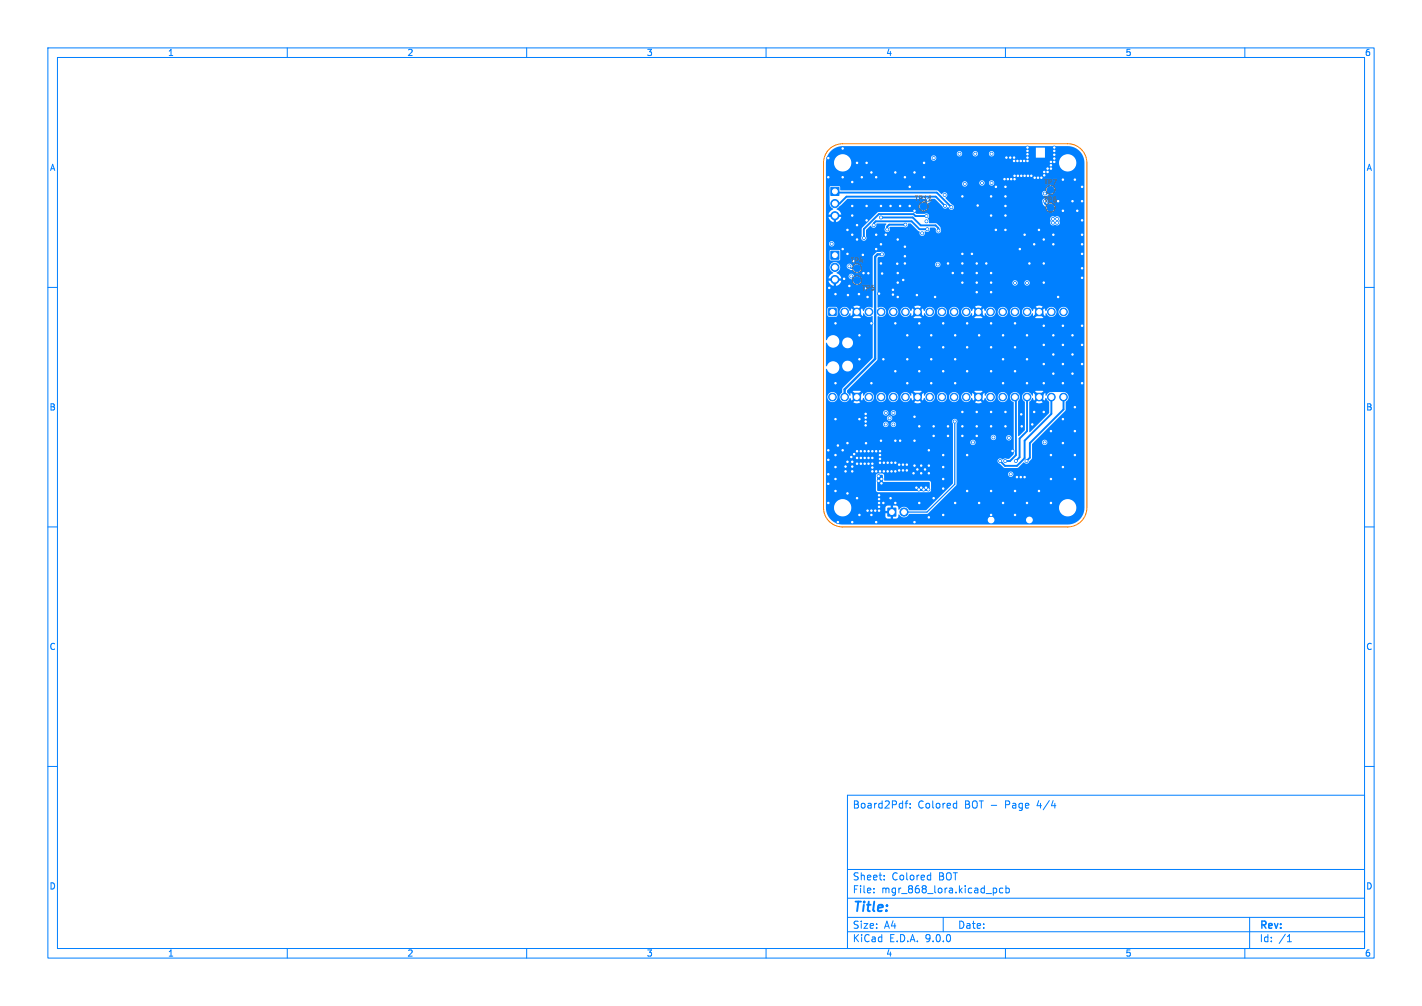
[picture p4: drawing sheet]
<svg xmlns="http://www.w3.org/2000/svg" width="297mm" height="210mm" viewBox="0 0 297 210" stroke-linecap="round" stroke-linejoin="round" font-family="sans-serif">
<defs><g id="words">
<text font-size="2.8" fill="#0080ff" x="178" y="190.9">Title:</text>
<g font-size="2.1" fill="#0080ff">
<text x="178" y="169">Board2Pdf:</text>
<text x="191.7" y="169">Colored</text>
<text x="201.5" y="169">BOT -</text>
<text x="210.2" y="169">Page</text>
<text x="217" y="169">4/4</text>
<text x="178" y="184">Sheet:</text>
<text x="186.2" y="184">Colored</text>
<text x="196.1" y="184">BOT</text>
<text x="178" y="186.7">File:</text>
<text x="184.1" y="186.7">mgr_868_lora.kicad_pcb</text>
<text x="178" y="196.9">KiCad</text>
<text x="178" y="194.1">Size:</text>
<text x="184.7" y="194.1">A4</text>
<text x="185.7" y="196.9">E.D.A.</text>
<text x="193.3" y="196.9">9.0.0</text>
<text x="200" y="194.1">Date:</text>
<text x="263" y="194.3">Rev:</text>
<text x="263" y="196.9">Id:</text>
<text x="267.1" y="196.9">/1</text>
</g>
<g font-size="1.8" fill="#0080ff">
<text x="35" y="11.9">1</text>
<text x="85" y="11.9">2</text>
<text x="135" y="11.9">3</text>
<text x="185" y="11.9">4</text>
<text x="235" y="11.9">5</text>
<text x="285" y="11.9">6</text>
<text x="10.3" y="35.9">A</text>
<text x="285.4" y="35.9">A</text>
<text x="10.3" y="85.9">B</text>
<text x="285.3" y="85.9">B</text>
<text x="10.3" y="135.9">C</text>
<text x="285.3" y="135.9">C</text>
<text x="10.3" y="185.9">D</text>
<text x="285.3" y="185.9">D</text>
<text x="35" y="199.9">1</text>
<text x="85" y="199.9">2</text>
<text x="135" y="199.9">3</text>
<text x="185" y="199.9">4</text>
<text x="235" y="199.9">5</text>
<text x="285" y="199.9">6</text>
</g>
<g font-size="1.4" fill="#626262">
<text x="217.9" y="38.7">TP7</text>
<text x="190.9" y="42.2">TP11</text>
<text x="217.9" y="42.4">TP6</text>
<text x="177.5" y="55.1">TP4</text>
<text x="179.9" y="60.8">TP5</text>
</g>
</g></defs>
<g fill="none" stroke="#0080ff" stroke-width=".21">
<path d="M10 10h277v190h-277zM12 12h273v186h-273zM60 10v2M110 10v2M160 10v2M210 10v2M260 10v2M10 60h2M285 60h2M10 110h2M285 110h2M10 160h2"/>
<path d="M177 166h108v32h-108zM189 167.7h.6M189.6 167.2l-.4 .2v1.3M190.1 168.6v.1M190.1 167.8v.1M199.4 167.7l.4 .1M199.8 167.2v1.5M199.8 168.6l-.4 .1M285 160h2M60 198v2M110 198v2M160 198v2"/>
<path d="M177 194.5h108M177 191.5h108M177 187.5h108M177 181.5h108M182.5 186.3v.1M182.5 185.5v.1M184.7 183.6v.1M184.7 182.8v.1M194 182.7l.4 .1M194.4 182.2v1.5M194.4 183.6l-.4 .1M197 191.5v3"/>
<path d="M207.6 185.4h.3l.3 .3-.1 .6-.5 .1M209.5 185.5l-.5-.1-.3 .3 .2 .6h.6M210 198v2M210.1 185.5l.4-.1 .3 .3-.1 .6h-.6M210.1 184.9v1.5M260 198v2M261 191.5v6.5M268.9 196.6h.8M269 195.5l.3-.4v1.5"/>
</g>
<g fill="#0080ff" stroke="#0080ff" stroke-width=".21">
<path d="M173.5 39.1h1.7v1.7h-1.7z"/>
<path d="M185.4 106.1h1.7v1.7h-1.7z"/>
<path d="M173.1 64.4h1.5v1.5h-1.5z"/>
<path d="M178.4 64.5a.8 .8 0 0 1 .9-.1 .8 .8 0 0 1 .4 .7v.8h-1.5v-.9z"/>
<path d="M191.1 64.5a.8 .8 0 0 1 .9-.1 .8 .8 0 0 1 .4 .7v.8h-1.5v-.9z"/>
<path d="M203.8 64.5a.8 .8 0 0 1 .9-.1 .8 .8 0 0 1 .4 .7v.8h-1.5v-.9z"/>
<path d="M216.5 64.5a.8 .8 0 0 1 .9-.1 .8 .8 0 0 1 .4 .7v.8h-1.5v-.9z"/>
<path d="M216.3 82.2l1.5-.1 .1 .8a.8 .8 0 0 1-.8 .8 .8 .8 0 0 1-.8-.7z"/>
<path d="M203.6 82.2l1.5-.1 .1 .8a.8 .8 0 0 1-.8 .8 .8 .8 0 0 1-.8-.7z"/>
<path d="M190.9 82.2l1.5-.1 .1 .8a.8 .8 0 0 1-.8 .8 .8 .8 0 0 1-.8-.7z"/>
<path d="M178.2 82.2l1.5-.1 .1 .8a.8 .8 0 0 1-.8 .8 .8 .8 0 0 1-.8-.7z"/>
<path d="M173.5 52.4h1.7v1.7h-1.7z"/>
<circle cx="174.4" cy="42.5" r=".85"/>
<circle cx="174.4" cy="45" r=".85"/>
<circle cx="188.8" cy="106.9" r=".85"/>
<circle cx="176.4" cy="65.1" r=".8"/>
<circle cx="181.5" cy="65.1" r=".8"/>
<circle cx="184" cy="65.1" r=".8"/>
<circle cx="186.6" cy="65.1" r=".8"/>
<circle cx="189.1" cy="65.1" r=".8"/>
<circle cx="194.2" cy="65.1" r=".8"/>
<circle cx="196.7" cy="65.1" r=".8"/>
<circle cx="199.3" cy="65.1" r=".8"/>
<circle cx="201.8" cy="65.1" r=".8"/>
<circle cx="206.9" cy="65.1" r=".8"/>
<circle cx="209.4" cy="65.1" r=".8"/>
<circle cx="212" cy="65.1" r=".8"/>
<circle cx="214.5" cy="65.1" r=".8"/>
<circle cx="219.6" cy="65.1" r=".8"/>
<circle cx="222.1" cy="65.1" r=".8"/>
<circle cx="222.1" cy="82.9" r=".8"/>
<circle cx="219.6" cy="82.9" r=".8"/>
<circle cx="214.5" cy="82.9" r=".8"/>
<circle cx="212" cy="82.9" r=".8"/>
<circle cx="209.4" cy="82.9" r=".8"/>
<circle cx="206.9" cy="82.9" r=".8"/>
<circle cx="201.8" cy="82.9" r=".8"/>
<circle cx="199.3" cy="82.9" r=".8"/>
<circle cx="196.7" cy="82.9" r=".8"/>
<circle cx="194.2" cy="82.9" r=".8"/>
<circle cx="189.1" cy="82.9" r=".8"/>
<circle cx="186.6" cy="82.9" r=".8"/>
<circle cx="184" cy="82.9" r=".8"/>
<circle cx="181.5" cy="82.9" r=".8"/>
<circle cx="176.4" cy="82.9" r=".8"/>
<circle cx="173.9" cy="82.9" r=".8"/>
<circle cx="174.4" cy="55.8" r=".85"/>
<circle cx="174.4" cy="58.4" r=".85"/>
<circle cx="219.4" cy="39.6" r=".75"/>
<circle cx="219.4" cy="43.3" r=".75"/>
<circle cx="179" cy="56" r=".75"/>
<circle cx="192.9" cy="43.1" r=".75"/>
<circle cx="179" cy="58.5" r=".75"/>
<circle cx="222" cy="68" r=".3"/>
<circle cx="222" cy="72" r=".3"/>
<circle cx="220" cy="51" r=".3"/>
<circle cx="179.8" cy="94.2" r=".3"/>
<circle cx="218" cy="59" r=".3"/>
<circle cx="183" cy="109" r=".3"/>
<circle cx="217" cy="48" r=".3"/>
<circle cx="184" cy="51" r=".3"/>
<circle cx="207" cy="102.5" r=".3"/>
<circle cx="224.5" cy="90" r=".3"/>
<circle cx="218.8" cy="35.2" r=".3"/>
<circle cx="184" cy="43" r=".3"/>
<circle cx="186" cy="104" r=".3"/>
<circle cx="185.4" cy="96.6" r=".3"/>
<circle cx="173" cy="99" r=".3"/>
<circle cx="182.2" cy="94.2" r=".3"/>
<circle cx="214" cy="49" r=".3"/>
<circle cx="187" cy="92" r=".3"/>
<circle cx="214" cy="36.7" r=".3"/>
<circle cx="202" cy="67.5" r=".3"/>
<circle cx="176.6" cy="98.4" r=".3"/>
<circle cx="224.5" cy="85" r=".3"/>
<circle cx="220" cy="49" r=".3"/>
<circle cx="180.6" cy="96.8" r=".3"/>
<circle cx="216.8" cy="37.1" r=".3"/>
<circle cx="178" cy="45" r=".3"/>
<circle cx="186.2" cy="98.4" r=".3"/>
<circle cx="218" cy="86" r=".3"/>
<circle cx="183.8" cy="96.6" r=".3"/>
<circle cx="190.8" cy="98.8" r=".3"/>
<circle cx="213.3" cy="86.5" r=".3"/>
<circle cx="219.5" cy="100" r=".3"/>
<circle cx="174.5" cy="97.5" r=".3"/>
<circle cx="185" cy="49" r=".3"/>
<circle cx="179.8" cy="96.8" r=".3"/>
<circle cx="226" cy="68" r=".3"/>
<circle cx="201" cy="91" r=".3"/>
<circle cx="182.2" cy="96.8" r=".3"/>
<circle cx="191" cy="109" r=".3"/>
<circle cx="189.4" cy="98.2" r=".3"/>
<circle cx="218" cy="68" r=".3"/>
<circle cx="214.5" cy="70" r=".3"/>
<circle cx="207" cy="61" r=".3"/>
<circle cx="218" cy="50" r=".3"/>
<circle cx="214.5" cy="80" r=".3"/>
<circle cx="179" cy="104" r=".3"/>
<circle cx="211.5" cy="94.1" r=".3"/>
<circle cx="178" cy="109" r=".3"/>
<circle cx="210" cy="89" r=".3"/>
<circle cx="174.5" cy="95" r=".3"/>
<circle cx="197" cy="67.5" r=".3"/>
<circle cx="173" cy="94" r=".3"/>
<circle cx="218" cy="80" r=".3"/>
<circle cx="197" cy="72.5" r=".3"/>
<circle cx="179.5" cy="87.5" r=".3"/>
<circle cx="176.6" cy="97.4" r=".3"/>
<circle cx="183" cy="37" r=".3"/>
<circle cx="198" cy="55" r=".3"/>
<circle cx="189.5" cy="80" r=".3"/>
<circle cx="189.5" cy="70" r=".3"/>
<circle cx="177" cy="103" r=".3"/>
<circle cx="219.5" cy="33.8" r=".3"/>
<circle cx="210" cy="43" r=".3"/>
<circle cx="204.2" cy="42.9" r=".3"/>
<circle cx="187.5" cy="59" r=".3"/>
<circle cx="211" cy="32.9" r=".3"/>
<circle cx="193" cy="37" r=".3"/>
<circle cx="214.5" cy="105" r=".3"/>
<circle cx="212" cy="67.5" r=".3"/>
<circle cx="180.6" cy="95.6" r=".3"/>
<circle cx="187.5" cy="50" r=".3"/>
<circle cx="224" cy="74" r=".3"/>
<circle cx="189.4" cy="97" r=".3"/>
<circle cx="180.2" cy="53.2" r=".3"/>
<circle cx="192" cy="89" r=".3"/>
<circle cx="192.4" cy="98.8" r=".3"/>
<circle cx="210.5" cy="37.4" r=".3"/>
<circle cx="180.8" cy="88.8" r=".3"/>
<circle cx="207" cy="45" r=".3"/>
<circle cx="192" cy="72.5" r=".3"/>
<circle cx="182.2" cy="97.6" r=".3"/>
<circle cx="217.5" cy="37.1" r=".3"/>
<circle cx="222" cy="87.5" r=".3"/>
<circle cx="173" cy="37" r=".3"/>
<circle cx="214.7" cy="36.7" r=".3"/>
<circle cx="186.5" cy="60.5" r=".3"/>
<circle cx="178" cy="49" r=".3"/>
<circle cx="219.5" cy="105" r=".3"/>
<circle cx="176" cy="52" r=".3"/>
<circle cx="218" cy="55" r=".3"/>
<circle cx="180.6" cy="94.2" r=".3"/>
<circle cx="204" cy="59" r=".3"/>
<circle cx="184.2" cy="57.1" r=".3"/>
<circle cx="204" cy="91" r=".3"/>
<circle cx="226" cy="72" r=".3"/>
<circle cx="224.5" cy="95" r=".3"/>
<circle cx="218.1" cy="35.9" r=".3"/>
<circle cx="174.5" cy="87.5" r=".3"/>
<circle cx="211.9" cy="36.7" r=".3"/>
<circle cx="179.5" cy="107.5" r=".3"/>
<circle cx="197" cy="77.5" r=".3"/>
<circle cx="174.5" cy="67.5" r=".3"/>
<circle cx="224.5" cy="37.5" r=".3"/>
<circle cx="184" cy="55" r=".3"/>
<circle cx="214.6" cy="31.5" r=".3"/>
<circle cx="215" cy="55" r=".3"/>
<circle cx="186.2" cy="96.6" r=".3"/>
<circle cx="191" cy="92" r=".3"/>
<circle cx="181.4" cy="95.6" r=".3"/>
<circle cx="191" cy="97.2" r=".3"/>
<circle cx="183" cy="49" r=".3"/>
<circle cx="218" cy="76" r=".3"/>
<circle cx="218" cy="72" r=".3"/>
<circle cx="204" cy="86" r=".3"/>
<circle cx="201" cy="55" r=".3"/>
<circle cx="197" cy="100" r=".3"/>
<circle cx="188" cy="43" r=".3"/>
<circle cx="220.2" cy="33.1" r=".3"/>
<circle cx="173" cy="101" r=".3"/>
<circle cx="184" cy="92" r=".3"/>
<circle cx="226" cy="42" r=".3"/>
<circle cx="189" cy="51.5" r=".3"/>
<circle cx="176" cy="31" r=".3"/>
<circle cx="180.8" cy="87.2" r=".3"/>
<circle cx="221" cy="42" r=".3"/>
<circle cx="186.5" cy="61.5" r=".3"/>
<circle cx="209.5" cy="80" r=".3"/>
<circle cx="194" cy="98.8" r=".3"/>
<circle cx="174.5" cy="102.5" r=".3"/>
<circle cx="179.5" cy="75" r=".3"/>
<circle cx="213.2" cy="33.6" r=".3"/>
<circle cx="183.6" cy="106.6" r=".3"/>
<circle cx="189" cy="37" r=".3"/>
<circle cx="181.4" cy="94.2" r=".3"/>
<circle cx="187" cy="105" r=".3"/>
<circle cx="226" cy="56" r=".3"/>
<circle cx="176" cy="37" r=".3"/>
<circle cx="182.8" cy="106.6" r=".3"/>
<circle cx="179.5" cy="70" r=".3"/>
<circle cx="195" cy="104" r=".3"/>
<circle cx="204" cy="61" r=".3"/>
<circle cx="181" cy="46" r=".3"/>
<circle cx="220" cy="70" r=".3"/>
<circle cx="208" cy="48" r=".3"/>
<circle cx="204" cy="57" r=".3"/>
<circle cx="183.6" cy="103.4" r=".3"/>
<circle cx="212" cy="77.5" r=".3"/>
<circle cx="180.9" cy="92.5" r=".3"/>
<circle cx="187.4" cy="55" r=".3"/>
<circle cx="183.6" cy="105.8" r=".3"/>
<circle cx="224" cy="78" r=".3"/>
<circle cx="199" cy="57" r=".3"/>
<circle cx="184.6" cy="96.6" r=".3"/>
<circle cx="173" cy="105" r=".3"/>
<circle cx="210.2" cy="32.9" r=".3"/>
<circle cx="188.6" cy="98.2" r=".3"/>
<circle cx="226" cy="49" r=".3"/>
<circle cx="207" cy="59" r=".3"/>
<circle cx="180.8" cy="86.4" r=".3"/>
<circle cx="218.8" cy="35.9" r=".3"/>
<circle cx="179" cy="34" r=".3"/>
<circle cx="186" cy="43" r=".3"/>
<circle cx="187" cy="36" r=".3"/>
<circle cx="220" cy="74" r=".3"/>
<circle cx="190" cy="39" r=".3"/>
<circle cx="212.4" cy="99.6" r=".3"/>
<circle cx="189" cy="53.5" r=".3"/>
<circle cx="173" cy="33" r=".3"/>
<circle cx="209.8" cy="37.4" r=".3"/>
<circle cx="184.5" cy="105" r=".3"/>
<circle cx="226" cy="53" r=".3"/>
<circle cx="199.5" cy="80" r=".3"/>
<circle cx="216.1" cy="37.1" r=".3"/>
<circle cx="183.6" cy="61.3" r=".3"/>
<circle cx="203" cy="53" r=".3"/>
<circle cx="187.8" cy="98.2" r=".3"/>
<circle cx="211.8" cy="32.9" r=".3"/>
<circle cx="207" cy="67.5" r=".3"/>
<circle cx="212" cy="102.5" r=".3"/>
<circle cx="201" cy="59" r=".3"/>
<circle cx="173.2" cy="60.1" r=".3"/>
<circle cx="176" cy="94" r=".3"/>
<circle cx="190" cy="43" r=".3"/>
<circle cx="187" cy="98.4" r=".3"/>
<circle cx="178" cy="43" r=".3"/>
<circle cx="181" cy="34" r=".3"/>
<circle cx="210" cy="41" r=".3"/>
<circle cx="177" cy="53" r=".3"/>
<circle cx="193" cy="34" r=".3"/>
<circle cx="207" cy="86" r=".3"/>
<circle cx="179.8" cy="95.6" r=".3"/>
<circle cx="182" cy="80" r=".3"/>
<circle cx="207" cy="72.5" r=".3"/>
<circle cx="183.6" cy="104.2" r=".3"/>
<circle cx="198" cy="89" r=".3"/>
<circle cx="189.5" cy="75" r=".3"/>
<circle cx="191" cy="44" r=".3"/>
<circle cx="199.5" cy="105" r=".3"/>
<circle cx="187" cy="67.5" r=".3"/>
<circle cx="209.5" cy="75" r=".3"/>
<circle cx="180" cy="37" r=".3"/>
<circle cx="212.6" cy="36.7" r=".3"/>
<circle cx="213.2" cy="99.6" r=".3"/>
<circle cx="175" cy="109" r=".3"/>
<circle cx="194.5" cy="75" r=".3"/>
<circle cx="215.6" cy="88.6" r=".3"/>
<circle cx="219.5" cy="95" r=".3"/>
<circle cx="189" cy="55" r=".3"/>
<circle cx="202" cy="102.5" r=".3"/>
<circle cx="187" cy="96.6" r=".3"/>
<circle cx="214.6" cy="32.9" r=".3"/>
<circle cx="207" cy="77.5" r=".3"/>
<circle cx="182.2" cy="98.4" r=".3"/>
<circle cx="222" cy="44" r=".3"/>
<circle cx="224" cy="42" r=".3"/>
<circle cx="182.2" cy="95.6" r=".3"/>
<circle cx="180.4" cy="57" r=".3"/>
<circle cx="178" cy="96.4" r=".3"/>
<circle cx="204" cy="89" r=".3"/>
<circle cx="175" cy="93" r=".3"/>
<circle cx="210" cy="45" r=".3"/>
<circle cx="188.7" cy="58.4" r=".3"/>
<circle cx="212" cy="72.5" r=".3"/>
<circle cx="201" cy="57" r=".3"/>
<circle cx="174.5" cy="61.4" r=".3"/>
<circle cx="179" cy="50" r=".3"/>
<circle cx="192.4" cy="97.2" r=".3"/>
<circle cx="222" cy="97.5" r=".3"/>
<circle cx="202" cy="95" r=".3"/>
<circle cx="197" cy="107.5" r=".3"/>
<circle cx="214.6" cy="32.2" r=".3"/>
<circle cx="181.4" cy="96.8" r=".3"/>
<circle cx="182" cy="36" r=".3"/>
<circle cx="224" cy="70" r=".3"/>
<circle cx="194.5" cy="80" r=".3"/>
<circle cx="219.5" cy="35.2" r=".3"/>
<circle cx="210" cy="48" r=".3"/>
<circle cx="176.3" cy="58.2" r=".3"/>
<circle cx="187.5" cy="57" r=".3"/>
<circle cx="220.2" cy="30.8" r=".3"/>
<circle cx="191.5" cy="61.6" r=".3"/>
<circle cx="195" cy="89" r=".3"/>
<circle cx="183.8" cy="95" r=".3"/>
<circle cx="214.6" cy="33.6" r=".3"/>
<circle cx="226" cy="80" r=".3"/>
<circle cx="188.6" cy="97" r=".3"/>
<circle cx="225" cy="44" r=".3"/>
<circle cx="211.8" cy="33.6" r=".3"/>
<circle cx="178" cy="98.4" r=".3"/>
<circle cx="219.5" cy="34.5" r=".3"/>
<circle cx="181.2" cy="62" r=".3"/>
<circle cx="206" cy="55" r=".3"/>
<circle cx="222" cy="76" r=".3"/>
<circle cx="199.5" cy="70" r=".3"/>
<circle cx="183.8" cy="95.8" r=".3"/>
<circle cx="183" cy="52" r=".3"/>
<circle cx="185.4" cy="98.4" r=".3"/>
<circle cx="216" cy="51" r=".3"/>
<circle cx="212.5" cy="33.6" r=".3"/>
<circle cx="182" cy="106.6" r=".3"/>
<circle cx="220" cy="78" r=".3"/>
<circle cx="204.5" cy="105" r=".3"/>
<circle cx="183" cy="94.2" r=".3"/>
<circle cx="177" cy="92.5" r=".3"/>
<circle cx="182" cy="107.5" r=".3"/>
<circle cx="184.6" cy="98.4" r=".3"/>
<circle cx="201" cy="89" r=".3"/>
<circle cx="219.5" cy="90" r=".3"/>
<circle cx="173" cy="96" r=".3"/>
<circle cx="199.5" cy="75" r=".3"/>
<circle cx="178.4" cy="94.8" r=".3"/>
<circle cx="181" cy="43" r=".3"/>
<circle cx="174.5" cy="80" r=".3"/>
<circle cx="202" cy="72.5" r=".3"/>
<circle cx="195.3" cy="62" r=".3"/>
<circle cx="211.2" cy="37.4" r=".3"/>
<circle cx="204.5" cy="70" r=".3"/>
<circle cx="194" cy="94" r=".3"/>
<circle cx="178" cy="97.4" r=".3"/>
<circle cx="192" cy="105" r=".3"/>
<circle cx="207" cy="57" r=".3"/>
<circle cx="183.8" cy="98.4" r=".3"/>
<circle cx="209.5" cy="105" r=".3"/>
<circle cx="211.9" cy="37.4" r=".3"/>
<circle cx="217" cy="102.5" r=".3"/>
<circle cx="224.5" cy="100" r=".3"/>
<circle cx="201" cy="86" r=".3"/>
<circle cx="183.6" cy="105" r=".3"/>
<circle cx="209.5" cy="70" r=".3"/>
<circle cx="188" cy="92" r=".3"/>
<circle cx="222" cy="80" r=".3"/>
<circle cx="174.5" cy="100" r=".3"/>
<circle cx="201" cy="41" r=".3"/>
<circle cx="193.2" cy="98" r=".3"/>
<circle cx="179" cy="96.8" r=".3"/>
<circle cx="187" cy="77.5" r=".3"/>
<circle cx="214.6" cy="30.8" r=".3"/>
<circle cx="214" cy="99.6" r=".3"/>
<circle cx="179" cy="47" r=".3"/>
<circle cx="179" cy="94.2" r=".3"/>
<circle cx="207" cy="107.5" r=".3"/>
<circle cx="191.6" cy="98" r=".3"/>
<circle cx="178" cy="38" r=".3"/>
<circle cx="191" cy="36" r=".3"/>
<circle cx="215.4" cy="36.7" r=".3"/>
<circle cx="204" cy="55" r=".3"/>
<circle cx="183" cy="98.4" r=".3"/>
<circle cx="213.9" cy="33.6" r=".3"/>
<circle cx="221" cy="62" r=".3"/>
<circle cx="187.8" cy="97" r=".3"/>
<circle cx="183.8" cy="94.2" r=".3"/>
<circle cx="197" cy="97.5" r=".3"/>
<circle cx="212" cy="107.5" r=".3"/>
<circle cx="220.2" cy="32.3" r=".3"/>
<circle cx="181.4" cy="57" r=".3"/>
<circle cx="192" cy="67.5" r=".3"/>
<circle cx="179" cy="95.6" r=".3"/>
<circle cx="226" cy="58" r=".3"/>
<circle cx="226" cy="76" r=".3"/>
<circle cx="198" cy="91" r=".3"/>
<circle cx="194.5" cy="70" r=".3"/>
<circle cx="222" cy="92.5" r=".3"/>
<circle cx="210" cy="39" r=".3"/>
<circle cx="214.5" cy="75" r=".3"/>
<circle cx="197" cy="102" r=".3"/>
<circle cx="187.5" cy="62" r=".3"/>
<circle cx="202" cy="77.5" r=".3"/>
<circle cx="184.5" cy="75" r=".3"/>
<circle cx="182" cy="67.5" r=".3"/>
<circle cx="197" cy="95" r=".3"/>
<circle cx="181.2" cy="106.6" r=".3"/>
<circle cx="191" cy="87" r=".3"/>
<circle cx="201" cy="53" r=".3"/>
<circle cx="177" cy="48" r=".3"/>
<circle cx="218.1" cy="36.6" r=".3"/>
<circle cx="194" cy="108" r=".3"/>
<circle cx="226" cy="51" r=".3"/>
<circle cx="213.4" cy="89" r=".3"/>
<circle cx="179.4" cy="61.4" r=".3"/>
<circle cx="177.1" cy="61.6" r=".3"/>
<circle cx="207" cy="89" r=".3"/>
<circle cx="213.3" cy="36.7" r=".3"/>
<circle cx="210" cy="86" r=".3"/>
<circle cx="208" cy="39" r=".3"/>
<circle cx="194" cy="97.2" r=".3"/>
<circle cx="222" cy="37.5" r=".3"/>
<circle cx="192" cy="77.5" r=".3"/>
<circle cx="220.2" cy="33.8" r=".3"/>
<circle cx="226" cy="39" r=".3"/>
<circle cx="177.8" cy="95.4" r=".3"/>
<circle cx="207" cy="41" r=".3"/>
<circle cx="216" cy="86" r=".3"/>
<circle cx="220.2" cy="31.5" r=".3"/>
<circle cx="180.8" cy="88" r=".3"/>
<circle cx="177.4" cy="59.7" r=".3"/>
<circle cx="177" cy="96.4" r=".3"/>
<circle cx="213" cy="52" r=".3"/>
<circle cx="226" cy="46" r=".3"/>
<circle cx="195" cy="91" r=".3"/>
<circle cx="192.6" cy="48.7" r=".3"/>
<circle cx="185" cy="86.2" r=".3"/>
<circle cx="185" cy="88.6" r=".3"/>
<circle cx="173.7" cy="50.9" r=".3"/>
<circle cx="185.8" cy="87.3" r=".3"/>
<circle cx="186.6" cy="88.6" r=".3"/>
<circle cx="220.8" cy="45.7" r=".3"/>
<circle cx="203.2" cy="92.4" r=".3"/>
<circle cx="218.2" cy="92.4" r=".3"/>
<circle cx="203.7" cy="32.1" r=".3"/>
<circle cx="220.8" cy="46.5" r=".3"/>
<circle cx="186.6" cy="86.2" r=".3"/>
<circle cx="210.7" cy="91.4" r=".3"/>
<circle cx="219.9" cy="46.5" r=".3"/>
<circle cx="219.9" cy="45.7" r=".3"/>
<circle cx="207.5" cy="91.3" r=".3"/>
<circle cx="195.9" cy="55.2" r=".3"/>
<circle cx="211.1" cy="99" r=".3"/>
<circle cx="199.4" cy="88" r=".3"/>
<circle cx="184.1" cy="100.9" r=".3"/>
<circle cx="191.4" cy="101.8" r=".3"/>
<circle cx="191.9" cy="102.2" r=".3"/>
<circle cx="193.4" cy="101.8" r=".3"/>
<circle cx="183.5" cy="99.4" r=".3"/>
<circle cx="192.9" cy="102.2" r=".3"/>
<circle cx="192.4" cy="101.8" r=".3"/>
<circle cx="193.9" cy="102.2" r=".3"/>
<circle cx="184.1" cy="100" r=".3"/>
<circle cx="183.5" cy="100.4" r=".3"/>
<circle cx="184.2" cy="53.1" r=".3"/>
<circle cx="177.4" cy="55.6" r=".3"/>
<circle cx="177.8" cy="57.7" r=".3"/>
<circle cx="208.9" cy="96.2" r=".3"/>
<circle cx="212.2" cy="96.2" r=".3"/>
<circle cx="210" cy="96.2" r=".3"/>
<circle cx="214.4" cy="96.2" r=".3"/>
<circle cx="184" cy="45.4" r=".3"/>
<circle cx="196" cy="48.2" r=".3"/>
<circle cx="193.7" cy="47.9" r=".3"/>
<circle cx="182.5" cy="47" r=".3"/>
<circle cx="193.5" cy="46.2" r=".3"/>
<circle cx="197.4" cy="43" r=".3"/>
<circle cx="212" cy="59.1" r=".3"/>
<circle cx="198.7" cy="43.2" r=".3"/>
<circle cx="214.5" cy="59.1" r=".3"/>
<circle cx="189.1" cy="46.9" r=".3"/>
<circle cx="185.3" cy="47.9" r=".3"/>
<circle cx="193.5" cy="45.1" r=".3"/>
<circle cx="180.4" cy="49.7" r=".3"/>
<circle cx="195" cy="33" r=".3"/>
<circle cx="201.5" cy="38.4" r=".3"/>
<circle cx="218.2" cy="40.4" r=".3"/>
<circle cx="200.4" cy="32.1" r=".3"/>
<circle cx="205.1" cy="38.2" r=".3"/>
<circle cx="207.1" cy="32.1" r=".3"/>
<circle cx="207.1" cy="38.2" r=".3"/>
<circle cx="197.3" cy="40.7" r=".3"/>
</g>
<path d="M177.4 55.6l.4 .4h1.2M177.8 57.7l.8 .8h.4M199.4 88v13.1l-5.8 5.8h-4.8" fill="none" stroke="#0080ff" stroke-width=".25"/>
<path d="M184.2 53.1h-.9l-.5 .5v21.3l-6.4 6.4v1.6" fill="none" stroke="#0080ff" stroke-width=".5"/>
<g fill="none" stroke="#0080ff" stroke-width=".4">
<path d="M174.4 40l.2 .2h21.1l3 3.1M219.4 39.6l-.8 .8h-.4M174.4 42.5h1l1.4-1.4h18.7l1.9 1.9M182.5 47l.1-.5 .3-.3h7.5l1.7 1.7h1.6M184 45.4h6.7l1.6 1.7h3.1l.6 .6v.5M189.1 46.9h-3.4l-.4 .4v.6M193.5 45.1h-2.3l-.4-.4h-7.2l-3.2 3.1v1.9M193.8 41.8l-.9 .9v.4M218.2 42.5l.9 .8h.3M212 82.9l.2 .2v11.9l-1.2 1.2h-1M214.5 82.9v7.1l-1.5 1.6v3.9l-.8 .7M219.6 82.9v3.5l-5.6 5.6v3.7l-1.6 1.6h-2.5l-1-1.1"/>
<path d="M222.1 82.9v2.6l-7 7v3l-.7 .7"/>
</g>
<g fill="#0080ff">
<path d="M215.6 83.1h.1l.3 .5 .6-.6 .3 .4-.6 .6 .8 .2 .7-.2-.6-.6 .3-.4 .6 .6 .3-.5h.1l.6 .8v2.3l-4 4-.1-6.3z"/>
<path d="M173.5 31.5a3.5 3.5 0 0 1 2.6-1h46.9a3.5 3.5 0 0 1 3.5 3.4h-1.7v-.3a1.8 1.8 0 0 0-1.4-1.4 1.8 1.8 0 0 0-1.8 .7h-3.3v-2.1h-1.9v1.2h-8.7l-.1-.1a.56 .56 0 0 0-.6-.4 .56 .56 0 0 0-.4 .5h-2.3l-.1-.1a.56 .56 0 0 0-.6-.4 .56 .56 0 0 0-.4 .5h-2.2l-.1-.1a.56 .56 0 0 0-.9-.2 .56 .56 0 0 0 .2 .9 .56 .56 0 0 0 .8-.6h2.2v.2a.56 .56 0 0 0 .6 .5 .56 .56 0 0 0 .5-.7h2.3v.2a.56 .56 0 0 0 .6 .5 .56 .56 0 0 0 .5-.7h8.7v.9h5.2h-26a.56 .56 0 0 0-.9-.4 .56 .56 0 0 0 0 1 .56 .56 0 0 0 .9-.4v-.2h26l-.4 1h-43.4v-.3a1.8 1.8 0 0 0-2.9-1 1.8 1.8 0 0 0 .4 3.1 1.8 1.8 0 0 0 2.5-1.8h43.4v.2a1.8 1.8 0 0 0 1.9 1.7 1.8 1.8 0 0 0 1.7-1.9h1.7v4.2h-18.8l-.1-.1a.56 .56 0 0 0-.6-.4 .56 .56 0 0 0-.4 .5h-.9l-.1-.1a.55 .55 0 0 0-.7-.3 .55 .55 0 0 0-.3 .6h-2.5l-.1-.1a.56 .56 0 0 0-.9-.2 .56 .56 0 0 0 .2 .9 .56 .56 0 0 0 .8-.6l2.5 .1a.56 .56 0 0 0 .6 .3 .56 .56 0 0 0 .5-.6h.9v.2a.56 .56 0 0 0 .6 .5 .56 .56 0 0 0 .5-.7h18.8v1.6h-6.1v-.2a1.01 1.01 0 0 0-1.1-.9 1.01 1.01 0 0 0-.9 1.1v.1a.62 .62 0 0 0-.7 .7 .62 .62 0 0 0 1 .4l.5-.3a1 1 0 0 0 1.2-.9h6.1v3.7h-6.1v-.2a1.12 1.12 0 0 0-1.6-.8l-.1-.2a.56 .56 0 0 0-.6-.8 .56 .56 0 0 0-.3 1l.1 .3 .4 .5h-19l-1.8-1.9a.6 .6 0 0 0 .1-1 .6 .6 0 0 0-.9 .2l-1-.8h-20.1l-.3-.8h-1.8l-.2 .2v3.5a1.27 1.27 0 0 0 .7 1v.1a1.42 1.42 0 0 0-1 1.1h.9v.5l-.8 .1a1.34 1.34 0 0 0 1 1v-.9h.5l.1 .9a1.34 1.34 0 0 0 1-1.1h-.9v-.5l.9-.1a1.52 1.52 0 0 0-1-1l2.3-2.2h16.2l.1 .2-.4 .4a1.02 1.02 0 0 0-1 1.2 1.02 1.02 0 0 0 1.4 .7 1.02 1.02 0 0 0 .5-1.5l.1-.2a.71 .71 0 0 0 .5-.8h.9l1.6 1.6a.63 .63 0 0 0 .5 .4 .63 .63 0 0 0 .6-.3 .64 .64 0 0 0 .6 .6 .64 .64 0 0 0 .7-.5v-.1h19a1.06 1.06 0 0 0 1 1.1 1.06 1.06 0 0 0 1.1-.9h6.1v2.2h-5.1l-.1-.1a.96 .96 0 0 0-1.1-.2 .6 .6 0 0 0-.7 .1 .6 .6 0 0 0 0 .8 .58 .58 0 0 0 .1 .7 .58 .58 0 0 0 .8 0 .61 .61 0 0 0 .8 0 .61 .61 0 0 0 0-.9l.2-.4h5.1v2.5h-29.9l-.2-.7-.7-.7-1.6-.1-.1-.6-.2-.3a.67 .67 0 0 0 .2-.7 .67 .67 0 0 0-.6-.5l-2 .1-.5-.4-7.5 .1-3.3 3.2-.1 1.9a.56 .56 0 0 0 .5 .9 .56 .56 0 0 0 .4-1v-1.3l1-.9a.65 .65 0 0 0 .8 .4 .65 .65 0 0 0 .4-.8h2l-.3 .9a.56 .56 0 0 0 .6 .8 .56 .56 0 0 0 .4-.9l.1-.1h2.8a.64 .64 0 0 0 .7-.1 .64 .64 0 0 0 .3-.6h.6l1.8 1.7a.56 .56 0 0 0 .4 .8 .56 .56 0 0 0 .7-.6v-.3a.67 .67 0 0 0 .7 0 .67 .67 0 0 0 .3-.7l.1-.1h.9l.3 .3a.58 .58 0 0 0 .3 .9 .58 .58 0 0 0 .8-.6h29.9v2.7h-52.2l-.1-.1a.56 .56 0 0 0-.9-.2 .56 .56 0 0 0 .2 .9 .56 .56 0 0 0 .8-.6h52.2v1.6h-51l-.2-.2h-1.8l-.2 .2v1.9l2 .1 .2-.3v-1.7h51v2.7h-30.1a.56 .56 0 0 0-.8-.3 .56 .56 0 0 0 0 .9 .56 .56 0 0 0 .8-.4v-.2h30.1v3.9h-11.4a.56 .56 0 0 0-.6-.5 .56 .56 0 0 0-.5 .5h-1.4l-.1-.1a.56 .56 0 0 0-.9-.2 .56 .56 0 0 0 .2 .9 .56 .56 0 0 0 .8-.6h1.4v.1a.56 .56 0 0 0 .6 .5 .56 .56 0 0 0 .5-.6h11.4v6h-3.3l-.1-.2a1.06 1.06 0 0 0-1.1-.7 1.06 1.06 0 0 0-.9 .9h-.5v-.2a1.1 1.1 0 0 0-1.1-.7 1.1 1.1 0 0 0-1 .8l-.4-.5-.6 .6-.3-.4 .6-.6-.7-.2-.8 .2 .6 .6-.3 .4-.6-.6-.2 .5h-.2a1.06 1.06 0 0 0-1.1-.8 1.06 1.06 0 0 0-1 .9h-.5v-.2a1.06 1.06 0 0 0-1.1-.7 1.06 1.06 0 0 0-1 .9h-.4l-.1-.2a1.06 1.06 0 0 0-1.1-.7 1.06 1.06 0 0 0-.9 .9h-.5v-.2a1.1 1.1 0 0 0-1.1-.7 1.1 1.1 0 0 0-1 .8l-.4-.5-.6 .6-.3-.4 .6-.6-.7-.2-.8 .2 .6 .6-.3 .4-.6-.6-.2 .5h-.2a1.06 1.06 0 0 0-1.1-.8 1.06 1.06 0 0 0-1 .9h-.5v-.2a1.06 1.06 0 0 0-1.1-.7 1.06 1.06 0 0 0-1 .9h-.4l-.1-.2a1.06 1.06 0 0 0-1.1-.7 1.06 1.06 0 0 0-.9 .9h-.5v-.2a1.1 1.1 0 0 0-1.1-.7 1.1 1.1 0 0 0-1 .8l-.4-.5-.6 .6-.3-.4 .6-.6-.7-.2-.8 .2 .6 .6-.3 .4-.6-.6-.2 .5h-.2a1.06 1.06 0 0 0-1.1-.8 1.06 1.06 0 0 0-1 .9h-.5v-.2a1.06 1.06 0 0 0-1.1-.7 1.06 1.06 0 0 0-1 .9h-.4l-.1-.2a1.31 1.31 0 0 0-1.7-.6v-10.3l.2-.3h.5a.56 .56 0 0 0 .8-.5 .56 .56 0 0 0-.9-.5h-.8l-.8 .8v2.7h-2.3a1.06 1.06 0 0 0-.8-1.1 1.06 1.06 0 0 0-1.2 .5 .6 .6 0 0 0-.6-.5 .6 .6 0 0 0-.6 .7 .6 .6 0 0 0 .7 .5l.5 .2a1.06 1.06 0 0 0 1.1 .6 1.06 1.06 0 0 0 .9-.9h2.3v2.5h-2.3v-.2a1.13 1.13 0 0 0-1.6-.8 .56 .56 0 0 0-.8-.4 .56 .56 0 0 0-.2 .9l-1.7-.1a1.52 1.52 0 0 0-1-1 1.62 1.62 0 0 0 .7-1.6 1.14 1.14 0 0 0-1.9-.3 1.14 1.14 0 0 0 .5 1.9v.1a1.33 1.33 0 0 0-1 1h.9v.5l-.8 .1a1.34 1.34 0 0 0 1 1v-.9h.5l.1 .9a1.34 1.34 0 0 0 1-1.1h-.9v-.5h2.6l.6 .3a1.01 1.01 0 0 0 .9 1.1 1.01 1.01 0 0 0 1.1-.9h2.3v5.5l-.2 .1a1.24 1.24 0 0 0-1.8 .7l-.3-.5-.6 .6-.3-.4 .6-.6-.7-.2-.8 .2 .6 .6-.3 .4-.6-.6-.4 .5a1.11 1.11 0 0 0-.8-.8 1.11 1.11 0 0 0-1.1 .4h-.7l-.3-.4h-1.5l-.3 .3 .1 1.5 .3 .3 1.5-.1 .2-.3v-1.3h.7a1.08 1.08 0 0 0 .4 1.6 1.08 1.08 0 0 0 1.5-.7l.2 .6 .8-.8 .3 .4-.7 .8h.2h1.5l-.7-.8 .3-.4 .8 .8 .1-.6h.2a1.16 1.16 0 0 0 1.7 .6l.1 5.5h-4.1a1.13 1.13 0 0 0-1.8-.9 1.13 1.13 0 0 0 0 1.9 1.13 1.13 0 0 0 1.8-.8v-.2h4.1v3.2l-1.6 1.6h-2.5l-.1-.1a1.13 1.13 0 0 0-1.8-.6 1.13 1.13 0 0 0 .3 1.9 1.13 1.13 0 0 0 1.6-1.2h2.5l-4.7 4.7-.1 .9-.4 .5-.1 .4h-.5a1.06 1.06 0 0 0-1.6-.8 1.06 1.06 0 0 0 0 1.8 1.06 1.06 0 0 0 1.6-.8v-.2h.5a1.09 1.09 0 0 0 .9 1.1 1.09 1.09 0 0 0 1.2-.8l.4 .5 .6-.6 .3 .4-.6 .6 .7 .2 .8-.2-.6-.6 .3-.4 .6 .6 .3-.5h.1a1.06 1.06 0 0 0 1.6 .7 1.06 1.06 0 0 0 .1-1.8 1.06 1.06 0 0 0-1.6 .6h-.2l-.1-.6-.8 .8-.3-.4 .7-.8h-1.5h-.2l.7 .8-.3 .4-.8-.8-.2 .6-.6-.6v-.5l6.3-6.4 .1-9 .2-.1a1.05 1.05 0 0 0 1.1 0 1.05 1.05 0 0 0 .5-1h.4v.2a1.06 1.06 0 0 0 1.2 1 1.06 1.06 0 0 0 .9-1.2h.5v.2a1.1 1.1 0 0 0 1 1 1.1 1.1 0 0 0 1.1-.8l.2 .6 .8-.8 .3 .4-.7 .8h.2h1.5l-.7-.8 .3-.4 .8 .8 .1-.6h.2a1.07 1.07 0 0 0 1.2 .7 1.07 1.07 0 0 0 .8-1.1h.5v.2a1.06 1.06 0 0 0 1.1 1 1.06 1.06 0 0 0 1-1.2h.4v.2a1.06 1.06 0 0 0 1.2 1 1.06 1.06 0 0 0 .9-1.2h.5v.2a1.1 1.1 0 0 0 1 1 1.1 1.1 0 0 0 1.1-.8l.2 .6 .8-.8 .3 .4-.7 .8h.2h1.5l-.7-.8 .3-.4 .8 .8 .1-.6h.2a1.07 1.07 0 0 0 1.2 .7 1.07 1.07 0 0 0 .8-1.1h.5v.2a1.06 1.06 0 0 0 1.1 1 1.06 1.06 0 0 0 1-1.2h.4v.2a1.06 1.06 0 0 0 1.2 1 1.06 1.06 0 0 0 .9-1.2h.5v.2a1.1 1.1 0 0 0 1 1 1.1 1.1 0 0 0 1.1-.8l.2 .6 .8-.8 .3 .4-.7 .8h.2h1.5l-.7-.8 .3-.4 .8 .8 .1-.6h.2a1.07 1.07 0 0 0 1.2 .7 1.07 1.07 0 0 0 .8-1.1h.5v.2a1.06 1.06 0 0 0 1.1 1 1.06 1.06 0 0 0 1-1.2h3.3v17.8h-3.3l-.3-.6-.5-.3-2.9-.1a1.26 1.26 0 0 0-1 .8l-.2-.6-.8 .8-.3-.4 .7-.8h-.2h-1.5l.7 .8-.3 .4-.8-.8-.1 .6h-.1a1.09 1.09 0 0 0-1.8-.5 1.09 1.09 0 0 0 .3 1.8v5.9l-1.3 1.3-.2-.2v-7.1a1.07 1.07 0 0 0-.1-1.8 1.07 1.07 0 0 0-1.6 .8h-.4l-.1-.2a1.06 1.06 0 0 0-1.1-.8 1.06 1.06 0 0 0-.9 1h-.5v-.2a1.11 1.11 0 0 0-1.1-.8 1.11 1.11 0 0 0-1 .8l-.2-.6-.8 .8-.3-.4 .7-.8h-.2h-1.5l.7 .8-.3 .4-.8-.8-.1 .6h-.1a1.07 1.07 0 0 0-1.2-.8 1.07 1.07 0 0 0-.9 1h-.5v-.2a1.06 1.06 0 0 0-1.1-.8 1.06 1.06 0 0 0-1 1h-.4l-.1-.2a1.06 1.06 0 0 0-1.1-.8 1.06 1.06 0 0 0-.9 1h-.5v-.2a1.11 1.11 0 0 0-1.1-.8 1.11 1.11 0 0 0-1 .8l-.2-.6-.8 .8-.3-.4 .7-.8h-.2h-1.5l.7 .8-.3 .4-.8-.8-.1 .6h-.1a1.07 1.07 0 0 0-1.2-.8 1.07 1.07 0 0 0-.9 1h-.5v-.2a1.06 1.06 0 0 0-1.1-.8 1.06 1.06 0 0 0-1 1h-.4l-.1-.2a1.06 1.06 0 0 0-1.7-.5 1.06 1.06 0 0 0 .4 1.8 1.06 1.06 0 0 0 1.4-1.1h.4v.2a1.06 1.06 0 0 0 1.2 .9 1.06 1.06 0 0 0 .9-1.1h.5v.2a1.09 1.09 0 0 0 1 .9 1.09 1.09 0 0 0 1.1-.8l.4 .5 .6-.6 .3 .4-.6 .6 .7 .2 .8-.2-.6-.6 .3-.4 .6 .6 .3-.5h.1a1.06 1.06 0 0 0 1.2 .8 1.06 1.06 0 0 0 .9-1.1h.5v.2a1.06 1.06 0 0 0 1.1 .9 1.06 1.06 0 0 0 1-1.1h.4v.2a1.06 1.06 0 0 0 1.2 .9 1.06 1.06 0 0 0 .9-1.1h.5v.2a1.09 1.09 0 0 0 1 .9 1.09 1.09 0 0 0 1.1-.8l.4 .5 .6-.6 .3 .4-.6 .6 .7 .2 .8-.2-.6-.6 .3-.4 .6 .6 .3-.5h.1a1.06 1.06 0 0 0 1.2 .8 1.06 1.06 0 0 0 .9-1.1h.5v.2a1.06 1.06 0 0 0 1.1 .9 1.06 1.06 0 0 0 1-1.1h.4v.2a1.17 1.17 0 0 0 .8 .9v2.2h-24.5l-.1-.1a.56 .56 0 0 0-.6-.4 .56 .56 0 0 0-.4 .5h-.5l-.1-.1a.56 .56 0 0 0-.9-.2 .56 .56 0 0 0 .2 .9 .56 .56 0 0 0 .8-.6h.5v.2a.56 .56 0 0 0 .6 .5 .56 .56 0 0 0 .5-.7h24.5v1.1h-25.3l-.1-.1a.56 .56 0 0 0-.9-.2 .56 .56 0 0 0 .2 .9 .56 .56 0 0 0 .8-.6h25.3v.7h-11.7l-.1-.1a.6 .6 0 0 0-.9-.2 .6 .6 0 0 0 0 .9h-11.8l-.1-.1a.56 .56 0 0 0-.6-.4 .56 .56 0 0 0-.4 .5h-.5l-.1-.1a.56 .56 0 0 0-.9-.2 .56 .56 0 0 0 .2 .9 .56 .56 0 0 0 .8-.6h.5v.2a.56 .56 0 0 0 .6 .5 .56 .56 0 0 0 .5-.7h11.8v12.3h-4.5l-.2-.3-.3-.2h-9.2l-.1-.1-.1-1-.1-.3-1.1-.1-.4 .3v3.2l.1 .3 .3 .2h10.6l.4-.4 .1-1.6h4.5l-5.5 5.7h-3.6a1.27 1.27 0 0 0-2.2-.1l-.1-.6-.4-.2h-.7v.9h-.5v-.9h-.7l-.3 .3h-7.2a1.8 1.8 0 0 0-2.7-1.4 1.8 1.8 0 0 0 0 3 1.8 1.8 0 0 0 2.7-1.4v-.2h7.2l-.1 .8h.9v.5h-.9l.2 .9 .9 .2v-1h.5v1l.7-.1a.78 .78 0 0 0 .5-.8h.1a1.18 1.18 0 0 0 1.1 .6 1.18 1.18 0 0 0 1-.7l3.9-.1 6-6v-12.8l.2-.5h11.7v3.4h-.4l-.1-.1a.55 .55 0 0 0-.5-.4 .55 .55 0 0 0-.5 .4h-2.2v-.1a.56 .56 0 0 0-.9-.2 .56 .56 0 0 0 .2 .9 .56 .56 0 0 0 .7-.6l2.2 .1a.56 .56 0 0 0 .5 .7 .56 .56 0 0 0 .6-.7h.4v1h-7.9l-.1-.2a.56 .56 0 0 0-.9-.1 .56 .56 0 0 0 .2 .9 .56 .56 0 0 0 .8-.6h7.9v2.5l-.9 1h-.5a.75 .75 0 0 0-.9 .1 .57 .57 0 0 0-1 0 .57 .57 0 0 0 .4 .9l1.1 .9h2.6l1.3-1.2 .2 .1a.57 .57 0 0 0 .5 .2 .57 .57 0 0 0 .5-.5l.6-.7v-2.9l6.9-7 .1-1.8 .5-.5 .1-.6h3.3v9.5h-7.8a.56 .56 0 0 0-.8-.4 .56 .56 0 0 0 0 .9 .56 .56 0 0 0 .8-.4v-.1h7.8v6.6h-14.8a.56 .56 0 0 0-.9-.4 .56 .56 0 0 0 0 1 .56 .56 0 0 0 .9-.4v-.2h14.8v7h-1.7a1.8 1.8 0 0 0-2.7-1.4 1.8 1.8 0 0 0 0 3 1.8 1.8 0 0 0 2.7-1.4v-.2h1.7l-.3 1.4-.9 1.3h-9.6a.7 .7 0 0 0-.7-.8 .7 .7 0 0 0-.7 .8h-6.6v-.1a.7 .7 0 0 0-1.1-.5 .7 .7 0 0 0 0 1.1 .7 .7 0 0 0 1.1-.5h6.6v.2a.7 .7 0 0 0 .8 .5 .7 .7 0 0 0 .6-.7l9.6 .1a3.5 3.5 0 0 1-2.3 .8h-47a3.5 3.5 0 0 1-3.5-3.5v-28.9l.1-.1a1.31 1.31 0 0 0 1.7 1 1.31 1.31 0 0 0 .8-1.8 1.31 1.31 0 0 0-1.9-.5l-.3 .3a.35 .35 0 0 1-.4 .4v-4.7l.2-.1a1.32 1.32 0 0 0 2 .8 1.32 1.32 0 0 0 0-2.2 1.32 1.32 0 0 0-2 .8l-.2-.1v-36.9a3.5 3.5 0 0 1 1-2.5z"/>
<path d="M183.3 99.2h1.1v1.4h9.7l.1 .2v1.6l-.2 .1h-10.7l-.1-.2z"/>
</g>
<g fill="#fff" stroke="#fff" stroke-width=".21">
<circle cx="222" cy="68" r=".15"/>
<circle cx="222" cy="72" r=".15"/>
<circle cx="220" cy="51" r=".15"/>
<circle cx="179.8" cy="94.2" r=".15"/>
<circle cx="218" cy="59" r=".15"/>
<circle cx="183" cy="109" r=".15"/>
<circle cx="217" cy="48" r=".15"/>
<circle cx="184" cy="51" r=".15"/>
<circle cx="207" cy="102.5" r=".15"/>
<circle cx="224.5" cy="90" r=".15"/>
<circle cx="218.8" cy="35.2" r=".15"/>
<circle cx="184" cy="43" r=".15"/>
<circle cx="186" cy="104" r=".15"/>
<circle cx="185.4" cy="96.6" r=".15"/>
<circle cx="173" cy="99" r=".15"/>
<circle cx="182.2" cy="94.2" r=".15"/>
<circle cx="214" cy="49" r=".15"/>
<circle cx="187" cy="92" r=".15"/>
<circle cx="214" cy="36.7" r=".15"/>
<circle cx="202" cy="67.5" r=".15"/>
<circle cx="176.6" cy="98.4" r=".15"/>
<circle cx="224.5" cy="85" r=".15"/>
<circle cx="220" cy="49" r=".15"/>
<circle cx="180.6" cy="96.8" r=".15"/>
<circle cx="216.8" cy="37.1" r=".15"/>
<circle cx="178" cy="45" r=".15"/>
<circle cx="186.2" cy="98.4" r=".15"/>
<circle cx="218" cy="86" r=".15"/>
<circle cx="183.8" cy="96.6" r=".15"/>
<circle cx="190.8" cy="98.8" r=".15"/>
<circle cx="213.3" cy="86.5" r=".15"/>
<circle cx="219.5" cy="100" r=".15"/>
<circle cx="174.5" cy="97.5" r=".15"/>
<circle cx="185" cy="49" r=".15"/>
<circle cx="179.8" cy="96.8" r=".15"/>
<circle cx="226" cy="68" r=".15"/>
<circle cx="201" cy="91" r=".15"/>
<circle cx="182.2" cy="96.8" r=".15"/>
<circle cx="191" cy="109" r=".15"/>
<circle cx="189.4" cy="98.2" r=".15"/>
<circle cx="218" cy="68" r=".15"/>
<circle cx="214.5" cy="70" r=".15"/>
<circle cx="207" cy="61" r=".15"/>
<circle cx="218" cy="50" r=".15"/>
<circle cx="214.5" cy="80" r=".15"/>
<circle cx="179" cy="104" r=".15"/>
<circle cx="211.5" cy="94.1" r=".15"/>
<circle cx="178" cy="109" r=".15"/>
<circle cx="210" cy="89" r=".15"/>
<circle cx="174.5" cy="95" r=".15"/>
<circle cx="197" cy="67.5" r=".15"/>
<circle cx="173" cy="94" r=".15"/>
<circle cx="218" cy="80" r=".15"/>
<circle cx="197" cy="72.5" r=".15"/>
<circle cx="179.5" cy="87.5" r=".15"/>
<circle cx="176.6" cy="97.4" r=".15"/>
<circle cx="183" cy="37" r=".15"/>
<circle cx="198" cy="55" r=".15"/>
<circle cx="189.5" cy="80" r=".15"/>
<circle cx="189.5" cy="70" r=".15"/>
<circle cx="177" cy="103" r=".15"/>
<circle cx="219.5" cy="33.8" r=".15"/>
<circle cx="210" cy="43" r=".15"/>
<circle cx="204.2" cy="42.9" r=".15"/>
<circle cx="187.5" cy="59" r=".15"/>
<circle cx="211" cy="32.9" r=".15"/>
<circle cx="193" cy="37" r=".15"/>
<circle cx="214.5" cy="105" r=".15"/>
<circle cx="212" cy="67.5" r=".15"/>
<circle cx="180.6" cy="95.6" r=".15"/>
<circle cx="187.5" cy="50" r=".15"/>
<circle cx="224" cy="74" r=".15"/>
<circle cx="189.4" cy="97" r=".15"/>
<circle cx="180.2" cy="53.2" r=".15"/>
<circle cx="192" cy="89" r=".15"/>
<circle cx="192.4" cy="98.8" r=".15"/>
<circle cx="210.5" cy="37.4" r=".15"/>
<circle cx="180.8" cy="88.8" r=".15"/>
<circle cx="207" cy="45" r=".15"/>
<circle cx="192" cy="72.5" r=".15"/>
<circle cx="182.2" cy="97.6" r=".15"/>
<circle cx="217.5" cy="37.1" r=".15"/>
<circle cx="222" cy="87.5" r=".15"/>
<circle cx="173" cy="37" r=".15"/>
<circle cx="214.7" cy="36.7" r=".15"/>
<circle cx="186.5" cy="60.5" r=".15"/>
<circle cx="178" cy="49" r=".15"/>
<circle cx="219.5" cy="105" r=".15"/>
<circle cx="176" cy="52" r=".15"/>
<circle cx="218" cy="55" r=".15"/>
<circle cx="180.6" cy="94.2" r=".15"/>
<circle cx="204" cy="59" r=".15"/>
<circle cx="184.2" cy="57.1" r=".15"/>
<circle cx="204" cy="91" r=".15"/>
<circle cx="226" cy="72" r=".15"/>
<circle cx="224.5" cy="95" r=".15"/>
<circle cx="218.1" cy="35.9" r=".15"/>
<circle cx="174.5" cy="87.5" r=".15"/>
<circle cx="211.9" cy="36.7" r=".15"/>
<circle cx="179.5" cy="107.5" r=".15"/>
<circle cx="197" cy="77.5" r=".15"/>
<circle cx="174.5" cy="67.5" r=".15"/>
<circle cx="224.5" cy="37.5" r=".15"/>
<circle cx="184" cy="55" r=".15"/>
<circle cx="214.6" cy="31.5" r=".15"/>
<circle cx="215" cy="55" r=".15"/>
<circle cx="186.2" cy="96.6" r=".15"/>
<circle cx="191" cy="92" r=".15"/>
<circle cx="181.4" cy="95.6" r=".15"/>
<circle cx="191" cy="97.2" r=".15"/>
<circle cx="183" cy="49" r=".15"/>
<circle cx="218" cy="76" r=".15"/>
<circle cx="218" cy="72" r=".15"/>
<circle cx="204" cy="86" r=".15"/>
<circle cx="201" cy="55" r=".15"/>
<circle cx="197" cy="100" r=".15"/>
<circle cx="188" cy="43" r=".15"/>
<circle cx="220.2" cy="33.1" r=".15"/>
<circle cx="173" cy="101" r=".15"/>
<circle cx="184" cy="92" r=".15"/>
<circle cx="226" cy="42" r=".15"/>
<circle cx="189" cy="51.5" r=".15"/>
<circle cx="176" cy="31" r=".15"/>
<circle cx="180.8" cy="87.2" r=".15"/>
<circle cx="221" cy="42" r=".15"/>
<circle cx="186.5" cy="61.5" r=".15"/>
<circle cx="209.5" cy="80" r=".15"/>
<circle cx="194" cy="98.8" r=".15"/>
<circle cx="174.5" cy="102.5" r=".15"/>
<circle cx="179.5" cy="75" r=".15"/>
<circle cx="213.2" cy="33.6" r=".15"/>
<circle cx="183.6" cy="106.6" r=".15"/>
<circle cx="189" cy="37" r=".15"/>
<circle cx="181.4" cy="94.2" r=".15"/>
<circle cx="187" cy="105" r=".15"/>
<circle cx="226" cy="56" r=".15"/>
<circle cx="176" cy="37" r=".15"/>
<circle cx="182.8" cy="106.6" r=".15"/>
<circle cx="179.5" cy="70" r=".15"/>
<circle cx="195" cy="104" r=".15"/>
<circle cx="204" cy="61" r=".15"/>
<circle cx="181" cy="46" r=".15"/>
<circle cx="220" cy="70" r=".15"/>
<circle cx="208" cy="48" r=".15"/>
<circle cx="204" cy="57" r=".15"/>
<circle cx="183.6" cy="103.4" r=".15"/>
<circle cx="212" cy="77.5" r=".15"/>
<circle cx="180.9" cy="92.5" r=".15"/>
<circle cx="187.4" cy="55.1" r=".15"/>
<circle cx="183.6" cy="105.8" r=".15"/>
<circle cx="224" cy="78" r=".15"/>
<circle cx="199" cy="57" r=".15"/>
<circle cx="184.6" cy="96.6" r=".15"/>
<circle cx="173" cy="105" r=".15"/>
<circle cx="210.2" cy="32.9" r=".15"/>
<circle cx="188.6" cy="98.2" r=".15"/>
<circle cx="226" cy="49" r=".15"/>
<circle cx="207" cy="59" r=".15"/>
<circle cx="180.8" cy="86.4" r=".15"/>
<circle cx="218.8" cy="35.9" r=".15"/>
<circle cx="179" cy="34" r=".15"/>
<circle cx="186" cy="43" r=".15"/>
<circle cx="187" cy="36" r=".15"/>
<circle cx="220" cy="74" r=".15"/>
<circle cx="190" cy="39" r=".15"/>
<circle cx="212.4" cy="99.6" r=".15"/>
<circle cx="189" cy="53.5" r=".15"/>
<circle cx="173" cy="33" r=".15"/>
<circle cx="209.8" cy="37.4" r=".15"/>
<circle cx="184.5" cy="105" r=".15"/>
<circle cx="226" cy="53" r=".15"/>
<circle cx="199.5" cy="80" r=".15"/>
<circle cx="216.1" cy="37.1" r=".15"/>
<circle cx="183.6" cy="61.3" r=".15"/>
<circle cx="203" cy="53" r=".15"/>
<circle cx="187.8" cy="98.2" r=".15"/>
<circle cx="211.8" cy="32.9" r=".15"/>
<circle cx="207" cy="67.5" r=".15"/>
<circle cx="212" cy="102.5" r=".15"/>
<circle cx="201" cy="59" r=".15"/>
<circle cx="173.2" cy="60.1" r=".15"/>
<circle cx="176" cy="94" r=".15"/>
<circle cx="190" cy="43" r=".15"/>
<circle cx="187" cy="98.4" r=".15"/>
<circle cx="178" cy="43" r=".15"/>
<circle cx="181" cy="34" r=".15"/>
<circle cx="210" cy="41" r=".15"/>
<circle cx="177" cy="53" r=".15"/>
<circle cx="193" cy="34" r=".15"/>
<circle cx="207" cy="86" r=".15"/>
<circle cx="179.8" cy="95.6" r=".15"/>
<circle cx="182" cy="80" r=".15"/>
<circle cx="207" cy="72.5" r=".15"/>
<circle cx="183.6" cy="104.2" r=".15"/>
<circle cx="198" cy="89" r=".15"/>
<circle cx="189.5" cy="75" r=".15"/>
<circle cx="191" cy="44" r=".15"/>
<circle cx="199.5" cy="105" r=".15"/>
<circle cx="187" cy="67.5" r=".15"/>
<circle cx="209.5" cy="75" r=".15"/>
<circle cx="180" cy="37" r=".15"/>
<circle cx="212.6" cy="36.7" r=".15"/>
<circle cx="213.2" cy="99.6" r=".15"/>
<circle cx="175" cy="109" r=".15"/>
<circle cx="194.5" cy="75" r=".15"/>
<circle cx="215.6" cy="88.6" r=".15"/>
<circle cx="219.5" cy="95" r=".15"/>
<circle cx="189" cy="55" r=".15"/>
<circle cx="202" cy="102.5" r=".15"/>
<circle cx="187" cy="96.6" r=".15"/>
<circle cx="214.6" cy="32.9" r=".15"/>
<circle cx="207" cy="77.5" r=".15"/>
<circle cx="182.2" cy="98.4" r=".15"/>
<circle cx="222" cy="44" r=".15"/>
<circle cx="224" cy="42" r=".15"/>
<circle cx="182.2" cy="95.6" r=".15"/>
<circle cx="180.4" cy="57" r=".15"/>
<circle cx="178" cy="96.4" r=".15"/>
<circle cx="204" cy="89" r=".15"/>
<circle cx="175" cy="93" r=".15"/>
<circle cx="210" cy="45" r=".15"/>
<circle cx="188.7" cy="58.5" r=".15"/>
<circle cx="212" cy="72.5" r=".15"/>
<circle cx="201" cy="57" r=".15"/>
<circle cx="174.5" cy="61.4" r=".15"/>
<circle cx="179" cy="50" r=".15"/>
<circle cx="192.4" cy="97.2" r=".15"/>
<circle cx="222" cy="97.5" r=".15"/>
<circle cx="202" cy="95" r=".15"/>
<circle cx="197" cy="107.5" r=".15"/>
<circle cx="214.6" cy="32.2" r=".15"/>
<circle cx="181.4" cy="96.8" r=".15"/>
<circle cx="182" cy="36" r=".15"/>
<circle cx="224" cy="70" r=".15"/>
<circle cx="194.5" cy="80" r=".15"/>
<circle cx="219.5" cy="35.2" r=".15"/>
<circle cx="210" cy="48" r=".15"/>
<circle cx="176.3" cy="58.2" r=".15"/>
<circle cx="187.5" cy="57" r=".15"/>
<circle cx="220.2" cy="30.8" r=".15"/>
<circle cx="191.5" cy="61.6" r=".15"/>
<circle cx="195" cy="89" r=".15"/>
<circle cx="183.8" cy="95" r=".15"/>
<circle cx="214.6" cy="33.6" r=".15"/>
<circle cx="226" cy="80" r=".15"/>
<circle cx="188.6" cy="97" r=".15"/>
<circle cx="225" cy="44" r=".15"/>
<circle cx="211.8" cy="33.6" r=".15"/>
<circle cx="178" cy="98.4" r=".15"/>
<circle cx="219.5" cy="34.5" r=".15"/>
<circle cx="181.2" cy="62" r=".15"/>
<circle cx="206" cy="55" r=".15"/>
<circle cx="222" cy="76" r=".15"/>
<circle cx="199.5" cy="70" r=".15"/>
<circle cx="183.8" cy="95.8" r=".15"/>
<circle cx="183" cy="52" r=".15"/>
<circle cx="185.4" cy="98.4" r=".15"/>
<circle cx="216" cy="51" r=".15"/>
<circle cx="212.5" cy="33.6" r=".15"/>
<circle cx="182" cy="106.6" r=".15"/>
<circle cx="220" cy="78" r=".15"/>
<circle cx="204.5" cy="105" r=".15"/>
<circle cx="183" cy="94.2" r=".15"/>
<circle cx="177" cy="92.5" r=".15"/>
<circle cx="182" cy="107.5" r=".15"/>
<circle cx="184.6" cy="98.4" r=".15"/>
<circle cx="201" cy="89" r=".15"/>
<circle cx="219.5" cy="90" r=".15"/>
<circle cx="173" cy="96" r=".15"/>
<circle cx="199.5" cy="75" r=".15"/>
<circle cx="178.4" cy="94.8" r=".15"/>
<circle cx="181" cy="43" r=".15"/>
<circle cx="174.5" cy="80" r=".15"/>
<circle cx="202" cy="72.5" r=".15"/>
<circle cx="195.3" cy="62" r=".15"/>
<circle cx="211.2" cy="37.4" r=".15"/>
<circle cx="204.5" cy="70" r=".15"/>
<circle cx="194" cy="94" r=".15"/>
<circle cx="178" cy="97.4" r=".15"/>
<circle cx="192" cy="105" r=".15"/>
<circle cx="207" cy="57" r=".15"/>
<circle cx="183.8" cy="98.4" r=".15"/>
<circle cx="209.5" cy="105" r=".15"/>
<circle cx="211.9" cy="37.4" r=".15"/>
<circle cx="217" cy="102.5" r=".15"/>
<circle cx="224.5" cy="100" r=".15"/>
<circle cx="201" cy="86" r=".15"/>
<circle cx="183.6" cy="105" r=".15"/>
<circle cx="209.5" cy="70" r=".15"/>
<circle cx="188" cy="92" r=".15"/>
<circle cx="222" cy="80" r=".15"/>
<circle cx="174.5" cy="100" r=".15"/>
<circle cx="201" cy="41" r=".15"/>
<circle cx="193.2" cy="98" r=".15"/>
<circle cx="179" cy="96.8" r=".15"/>
<circle cx="187" cy="77.5" r=".15"/>
<circle cx="214.6" cy="30.8" r=".15"/>
<circle cx="214" cy="99.6" r=".15"/>
<circle cx="179" cy="47" r=".15"/>
<circle cx="179" cy="94.2" r=".15"/>
<circle cx="207" cy="107.5" r=".15"/>
<circle cx="191.6" cy="98" r=".15"/>
<circle cx="178" cy="38" r=".15"/>
<circle cx="191" cy="36" r=".15"/>
<circle cx="215.4" cy="36.7" r=".15"/>
<circle cx="204" cy="55" r=".15"/>
<circle cx="183" cy="98.4" r=".15"/>
<circle cx="213.9" cy="33.6" r=".15"/>
<circle cx="221" cy="62" r=".15"/>
<circle cx="187.8" cy="97" r=".15"/>
<circle cx="183.8" cy="94.2" r=".15"/>
<circle cx="197" cy="97.5" r=".15"/>
<circle cx="212" cy="107.5" r=".15"/>
<circle cx="220.2" cy="32.3" r=".15"/>
<circle cx="181.4" cy="57.1" r=".15"/>
<circle cx="192" cy="67.5" r=".15"/>
<circle cx="179" cy="95.6" r=".15"/>
<circle cx="226" cy="58" r=".15"/>
<circle cx="226" cy="76" r=".15"/>
<circle cx="198" cy="91" r=".15"/>
<circle cx="194.5" cy="70" r=".15"/>
<circle cx="222" cy="92.5" r=".15"/>
<circle cx="210" cy="39" r=".15"/>
<circle cx="214.5" cy="75" r=".15"/>
<circle cx="197" cy="102" r=".15"/>
<circle cx="187.5" cy="62" r=".15"/>
<circle cx="202" cy="77.5" r=".15"/>
<circle cx="184.5" cy="75" r=".15"/>
<circle cx="182" cy="67.5" r=".15"/>
<circle cx="197" cy="95" r=".15"/>
<circle cx="181.2" cy="106.6" r=".15"/>
<circle cx="191" cy="87" r=".15"/>
<circle cx="201" cy="53" r=".15"/>
<circle cx="177" cy="48" r=".15"/>
<circle cx="218.1" cy="36.6" r=".15"/>
<circle cx="194" cy="108" r=".15"/>
<circle cx="226" cy="51" r=".15"/>
<circle cx="213.4" cy="89" r=".15"/>
<circle cx="179.4" cy="61.4" r=".15"/>
<circle cx="177.1" cy="61.6" r=".15"/>
<circle cx="207" cy="89" r=".15"/>
<circle cx="213.3" cy="36.7" r=".15"/>
<circle cx="210" cy="86" r=".15"/>
<circle cx="208" cy="39" r=".15"/>
<circle cx="194" cy="97.2" r=".15"/>
<circle cx="222" cy="37.5" r=".15"/>
<circle cx="192" cy="77.5" r=".15"/>
<circle cx="220.2" cy="33.8" r=".15"/>
<circle cx="226" cy="39" r=".15"/>
<circle cx="177.8" cy="95.4" r=".15"/>
<circle cx="207" cy="41" r=".15"/>
<circle cx="216" cy="86" r=".15"/>
<circle cx="220.2" cy="31.5" r=".15"/>
<circle cx="180.8" cy="88" r=".15"/>
<circle cx="177.4" cy="59.7" r=".15"/>
<circle cx="177" cy="96.4" r=".15"/>
<circle cx="213" cy="52" r=".15"/>
<circle cx="226" cy="46" r=".15"/>
<circle cx="195" cy="91" r=".15"/>
<circle cx="192.6" cy="48.7" r=".15"/>
<circle cx="185" cy="86.2" r=".15"/>
<circle cx="185" cy="88.6" r=".15"/>
<circle cx="173.7" cy="50.9" r=".15"/>
<circle cx="185.8" cy="87.3" r=".15"/>
<circle cx="186.6" cy="88.6" r=".15"/>
<circle cx="220.8" cy="45.7" r=".15"/>
<circle cx="203.2" cy="92.4" r=".15"/>
<circle cx="218.2" cy="92.3" r=".15"/>
<circle cx="203.7" cy="32.1" r=".15"/>
<circle cx="220.8" cy="46.5" r=".15"/>
<circle cx="186.6" cy="86.2" r=".15"/>
<circle cx="210.7" cy="91.4" r=".15"/>
<circle cx="219.9" cy="46.5" r=".15"/>
<circle cx="219.9" cy="45.7" r=".15"/>
<circle cx="207.5" cy="91.3" r=".15"/>
<circle cx="195.9" cy="55.2" r=".15"/>
<circle cx="211.1" cy="99" r=".15"/>
<circle cx="199.4" cy="88" r=".15"/>
<circle cx="184.1" cy="100.9" r=".15"/>
<circle cx="191.4" cy="101.8" r=".15"/>
<circle cx="191.9" cy="102.2" r=".15"/>
<circle cx="193.4" cy="101.8" r=".15"/>
<circle cx="183.5" cy="99.4" r=".15"/>
<circle cx="192.9" cy="102.2" r=".15"/>
<circle cx="192.4" cy="101.8" r=".15"/>
<circle cx="193.9" cy="102.2" r=".15"/>
<circle cx="184.1" cy="100" r=".15"/>
<circle cx="183.5" cy="100.4" r=".15"/>
<circle cx="184.2" cy="53.1" r=".15"/>
<circle cx="177.4" cy="55.6" r=".15"/>
<circle cx="177.8" cy="57.7" r=".15"/>
<circle cx="208.9" cy="96.2" r=".15"/>
<circle cx="212.2" cy="96.2" r=".15"/>
<circle cx="210" cy="96.2" r=".15"/>
<circle cx="214.4" cy="96.2" r=".15"/>
<circle cx="184" cy="45.4" r=".15"/>
<circle cx="196" cy="48.1" r=".15"/>
<circle cx="193.7" cy="47.8" r=".15"/>
<circle cx="182.5" cy="47" r=".15"/>
<circle cx="193.5" cy="46.2" r=".15"/>
<circle cx="197.4" cy="43" r=".15"/>
<circle cx="212" cy="59.1" r=".15"/>
<circle cx="198.7" cy="43.2" r=".15"/>
<circle cx="214.5" cy="59.1" r=".15"/>
<circle cx="189.1" cy="46.9" r=".15"/>
<circle cx="185.3" cy="47.9" r=".15"/>
<circle cx="193.5" cy="45.1" r=".15"/>
<circle cx="180.4" cy="49.7" r=".15"/>
<circle cx="195" cy="33" r=".15"/>
<circle cx="201.5" cy="38.4" r=".15"/>
<circle cx="218.2" cy="40.4" r=".15"/>
<circle cx="200.4" cy="32.1" r=".15"/>
<circle cx="205.1" cy="38.2" r=".15"/>
<circle cx="207.1" cy="32.1" r=".15"/>
<circle cx="207.1" cy="38.2" r=".15"/>
<circle cx="197.3" cy="40.7" r=".15"/>
<circle cx="176" cy="34" r="1.6"/>
<circle cx="215" cy="108.6" r=".5"/>
<circle cx="207" cy="108.6" r=".5"/>
<circle cx="174.4" cy="40" r=".5"/>
<circle cx="174.4" cy="42.5" r=".5"/>
<circle cx="174.4" cy="45" r=".5"/>
<circle cx="186.3" cy="106.9" r=".5"/>
<circle cx="188.8" cy="106.9" r=".5"/>
<circle cx="176" cy="106" r="1.6"/>
<circle cx="174" cy="71.3" r="1.1"/>
<circle cx="177" cy="71.6" r=".92"/>
<circle cx="177" cy="76.4" r=".93"/>
<circle cx="174" cy="76.7" r="1.1"/>
<circle cx="173.9" cy="65.1" r=".5"/>
<circle cx="176.4" cy="65.1" r=".5"/>
<circle cx="179" cy="65.1" r=".5"/>
<circle cx="181.5" cy="65.1" r=".5"/>
<circle cx="184" cy="65.1" r=".5"/>
<circle cx="186.6" cy="65.1" r=".5"/>
<circle cx="189.1" cy="65.1" r=".5"/>
<circle cx="191.7" cy="65.1" r=".5"/>
<circle cx="194.2" cy="65.1" r=".5"/>
<circle cx="196.7" cy="65.1" r=".5"/>
<circle cx="199.3" cy="65.1" r=".5"/>
<circle cx="201.8" cy="65.1" r=".5"/>
<circle cx="204.4" cy="65.1" r=".5"/>
<circle cx="206.9" cy="65.1" r=".5"/>
<circle cx="209.4" cy="65.1" r=".5"/>
<circle cx="212" cy="65.1" r=".5"/>
<circle cx="214.5" cy="65.1" r=".5"/>
<circle cx="217.1" cy="65.1" r=".5"/>
<circle cx="219.6" cy="65.1" r=".5"/>
<circle cx="222.1" cy="65.1" r=".5"/>
<circle cx="222.1" cy="82.9" r=".5"/>
<circle cx="219.6" cy="82.9" r=".5"/>
<circle cx="217.1" cy="82.9" r=".5"/>
<circle cx="214.5" cy="82.9" r=".5"/>
<circle cx="212" cy="82.9" r=".5"/>
<circle cx="209.4" cy="82.9" r=".5"/>
<circle cx="206.9" cy="82.9" r=".5"/>
<circle cx="204.4" cy="82.9" r=".5"/>
<circle cx="201.8" cy="82.9" r=".5"/>
<circle cx="199.3" cy="82.9" r=".5"/>
<circle cx="196.7" cy="82.9" r=".5"/>
<circle cx="194.2" cy="82.9" r=".5"/>
<circle cx="191.7" cy="82.9" r=".5"/>
<circle cx="189.1" cy="82.9" r=".5"/>
<circle cx="186.6" cy="82.9" r=".5"/>
<circle cx="184" cy="82.9" r=".5"/>
<circle cx="181.5" cy="82.9" r=".5"/>
<circle cx="179" cy="82.9" r=".5"/>
<circle cx="176.4" cy="82.9" r=".5"/>
<circle cx="173.9" cy="82.9" r=".5"/>
<circle cx="223" cy="106" r="1.6"/>
<circle cx="174.4" cy="53.3" r=".5"/>
<circle cx="174.4" cy="55.8" r=".5"/>
<circle cx="174.4" cy="58.4" r=".5"/>
<circle cx="223" cy="34" r="1.6"/>
</g>
<g fill="none" stroke="#626262" stroke-width=".21">
<path d="M194 41.9h.5"/>
<circle cx="219.4" cy="39.6" r=".95"/>
<circle cx="179" cy="58.5" r=".95"/>
<circle cx="179" cy="56" r=".95"/>
<circle cx="192.9" cy="43.1" r=".95"/>
<circle cx="219.4" cy="43.3" r=".95"/>
</g>
<path d="M173.2 31.2a4 4 0 0 1 2.8-1.2h47a4 4 0 0 1 4 4v72a4 4 0 0 1-4 4h-47a4 4 0 0 1-4-4v-72a4 4 0 0 1 1.2-2.8z" fill="none" stroke="#ff8000" stroke-width=".21"/>
<use href="#words"/>
</svg>
